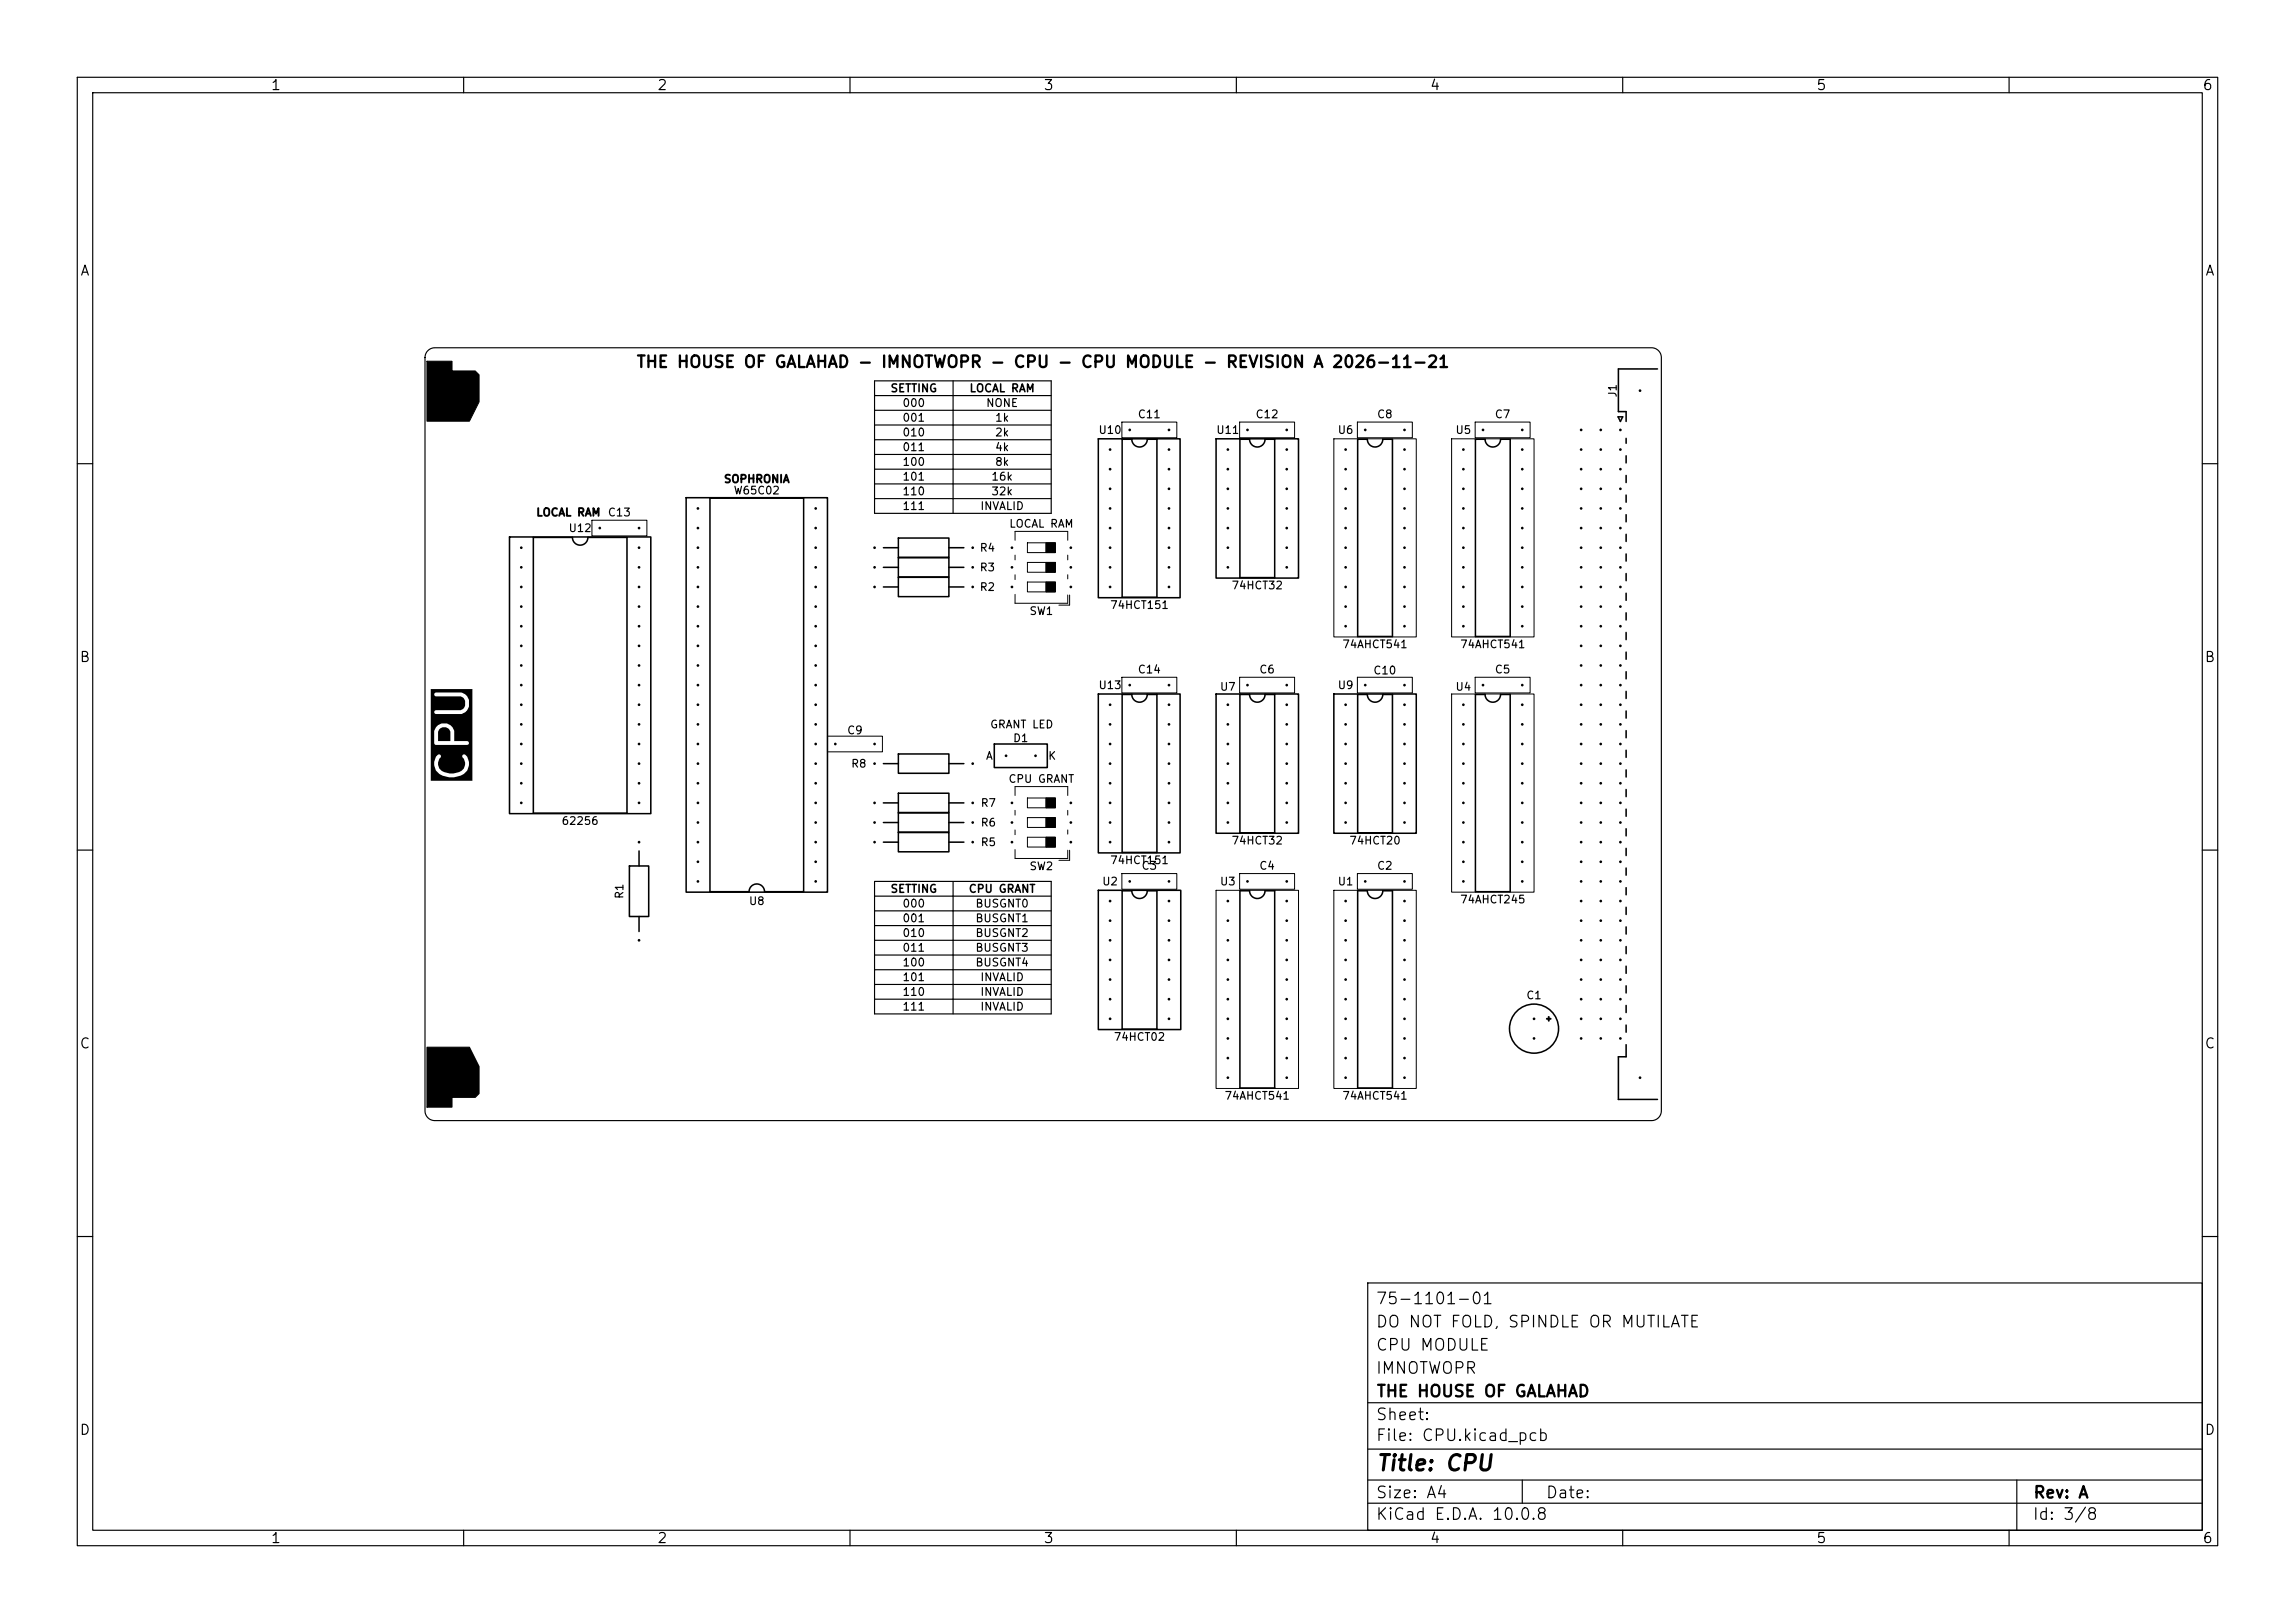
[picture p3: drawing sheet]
<svg xmlns="http://www.w3.org/2000/svg" width="297mm" height="210mm" viewBox="0 0 297 210" stroke-linecap="round" stroke-linejoin="round" font-family="sans-serif">
<defs><g id="words">
<text font-size="2" x="178" y="190.8">Title: CPU</text>
<g font-size="1.5">
<text x="82.3" y="47.9">THE HOUSE OF GALAHAD - IMNOTWOPR - CPU - CPU MODULE - REVISION A 2026-11-21</text>
<text x="178" y="172.1">DO NOT FOLD, SPINDLE OR MUTILATE</text>
<text x="178" y="169.1">75-1101-01</text>
<text x="178" y="178.1">IMNOTWOPR</text>
<text x="178" y="175.1">CPU MODULE</text>
<text x="178" y="184.1">Sheet:</text>
<text x="178" y="181.1">THE HOUSE OF GALAHAD</text>
<text x="178" y="186.8">File: CPU.kicad_pcb</text>
<text x="178" y="197">KiCad E.D.A. 10.0.8</text>
<text x="178" y="194.2">Size: A4</text>
<text x="200" y="194.2">Date:</text>
<text x="263" y="197">Id: 3/8</text>
<text x="263" y="194.2">Rev: A</text>
</g>
<g font-size="1.3">
<text x="35" y="12">1</text>
<text x="85" y="12">2</text>
<text x="135" y="12">3</text>
<text x="185" y="12">4</text>
<text x="235" y="12">5</text>
<text x="285" y="12">6</text>
<text x="10.3" y="36">A</text>
<text x="285.3" y="36">A</text>
<text x="10.2" y="86">B</text>
<text x="285.2" y="86">B</text>
<text x="10.2" y="136">C</text>
<text x="285.2" y="136">C</text>
<text x="10.2" y="186">D</text>
<text x="285.2" y="186">D</text>
<text x="35" y="200">1</text>
<text x="85" y="200">2</text>
<text x="135" y="200">3</text>
<text x="185" y="200">4</text>
<text x="235" y="200">5</text>
<text x="285" y="200">6</text>
</g>
<g font-size="1">
<text x="115.2" y="51">SETTING</text>
<text x="116.7" y="52.9">000</text>
<text x="125.4" y="51">LOCAL RAM</text>
<text x="127.5" y="52.9">NONE</text>
<text x="209.5" y="51.5" transform="rotate(-90 209.5 51.5)">J1</text>
<text x="116.7" y="54.8">001</text>
<text x="116.7" y="56.7">010</text>
<text x="116.7" y="58.6">011</text>
<text x="128.7" y="54.8">1k</text>
<text x="128.7" y="56.7">2k</text>
<text x="128.7" y="58.6">4k</text>
<text x="142.1" y="56.4">U10</text>
<text x="147.2" y="54.4">C11</text>
<text x="157.3" y="56.4">U11</text>
<text x="162.4" y="54.4">C12</text>
<text x="173" y="56.4">U6</text>
<text x="178.1" y="54.4">C8</text>
<text x="188.3" y="56.4">U5</text>
<text x="193.4" y="54.4">C7</text>
<text x="93.6" y="62.7">SOPHRONIA</text>
<text x="94.9" y="64.2">W65C02</text>
<text x="116.7" y="60.5">100</text>
<text x="116.7" y="62.4">101</text>
<text x="116.7" y="64.3">110</text>
<text x="128.2" y="62.4">16k</text>
<text x="128.2" y="64.3">32k</text>
<text x="128.7" y="60.5">8k</text>
<text x="69.3" y="67.1">LOCAL RAM</text>
<text x="73.5" y="69.1">U12</text>
<text x="78.6" y="67.1">C13</text>
<text x="116.7" y="66.2">111</text>
<text x="126.7" y="71.6">R4</text>
<text x="126.8" y="66.2">INVALID</text>
<text x="130.5" y="68.5">LOCAL RAM</text>
<text x="126.7" y="76.7">R2</text>
<text x="126.7" y="74.2">R3</text>
<text x="159.3" y="76.5">74HCT32</text>
<text x="133.1" y="79.8">SW1</text>
<text x="143.6" y="79">74HCT151</text>
<text x="142.1" y="89.4">U13</text>
<text x="147.2" y="87.4">C14</text>
<text x="157.8" y="89.6">U7</text>
<text x="162.9" y="87.4">C6</text>
<text x="173" y="89.4">U9</text>
<text x="173.6" y="84.1">74AHCT541</text>
<text x="177.6" y="87.5">C10</text>
<text x="188.3" y="89.6">U4</text>
<text x="188.9" y="84.1">74AHCT541</text>
<text x="193.4" y="87.4">C5</text>
<text x="109.5" y="95.3">C9</text>
<text x="128.1" y="94.5">GRANT LED</text>
<text x="110.1" y="99.6">R8</text>
<text x="127.5" y="98.6">A</text>
<text x="130.4" y="101.5">CPU GRANT</text>
<text x="131" y="96.3">D1</text>
<text x="135.6" y="98.6">K</text>
<text x="72.6" y="107">62256</text>
<text x="126.8" y="107.2">R6</text>
<text x="126.8" y="104.6">R7</text>
<text x="126.8" y="109.7">R5</text>
<text x="133.1" y="112.8">SW2</text>
<text x="143.6" y="112.1">74HCT151</text>
<text x="147.6" y="112.8">C3</text>
<text x="159.3" y="109.5">74HCT32</text>
<text x="162.9" y="112.8">C4</text>
<text x="174.5" y="109.5">74HCT20</text>
<text x="178.1" y="112.8">C2</text>
<text x="80.9" y="116.4" transform="rotate(-90 80.9 116.4)">R1</text>
<text x="96.8" y="117.3">U8</text>
<text x="115.2" y="115.8">SETTING</text>
<text x="116.7" y="117.7">000</text>
<text x="116.7" y="119.6">001</text>
<text x="125.3" y="115.8">CPU GRANT</text>
<text x="126.2" y="117.7">BUSGNT0</text>
<text x="126.2" y="119.6">BUSGNT1</text>
<text x="142.6" y="114.8">U2</text>
<text x="157.8" y="114.8">U3</text>
<text x="173" y="114.8">U1</text>
<text x="188.9" y="117.1">74AHCT245</text>
<text x="116.7" y="121.5">010</text>
<text x="116.7" y="123.4">011</text>
<text x="116.7" y="125.3">100</text>
<text x="126.2" y="121.5">BUSGNT2</text>
<text x="126.2" y="123.4">BUSGNT3</text>
<text x="126.2" y="125.3">BUSGNT4</text>
<text x="116.7" y="127.2">101</text>
<text x="116.7" y="129.1">110</text>
<text x="116.7" y="131">111</text>
<text x="126.8" y="127.2">INVALID</text>
<text x="126.8" y="129.1">INVALID</text>
<text x="126.8" y="131">INVALID</text>
<text x="197.4" y="129.5">C1</text>
<text x="144.1" y="134.9">74HCT02</text>
<text x="158.4" y="142.5">74AHCT541</text>
<text x="173.6" y="142.5">74AHCT541</text>
</g>
</g></defs>
<g fill="none" stroke="#000" stroke-width=".15">
<path d="M10 10h277v190h-277zM12 12h273v186h-273zM60 10v2M110 10v2M160 10v2M210 10v2M260 10v2M55.4 45.4l.3-.3 .6-.1h157.4a1.27 1.27 0 0 1 1.3 1.3v97.4a1.27 1.27 0 0 1-1.3 1.3h-157.4a1.27 1.27 0 0 1-1.3-1.3v-97.4l.1-.6zM113.2 51.2h22.8M113.2 53.1h22.8M113.2 55h22.8M113.2 56.9h22.8"/>
<path d="M113.2 58.8h22.8M113.2 49.3h22.8v17.1h-22.8zM123.3 49.3v17.1M10 60h2M113.2 60.7h22.8M113.2 62.6h22.8M113.2 64.5h22.8M285 60h2M10 110h2M113.2 114.1h22.8v17.1h-22.8zM113.2 116h22.8M113.2 117.9h22.8"/>
<path d="M113.2 119.8h22.8M123.3 114.1v17.1M285 110h2M113.2 121.7h22.8M113.2 123.6h22.8M113.2 125.5h22.8M113.2 127.4h22.8M113.2 129.3h22.8M10 160h2M177 166h108v32h-108zM285 160h2M60 198v2"/>
<path d="M110 198v2M160 198v2M177 194.5h108M177 191.5h108M177 187.5h108M177 181.5h108M197 191.5v3M210 198v2M260 198v2M261 191.5v6.5"/>
</g>
<g fill="#000">
<path d="M55.3 46.7h3.2v1.3h3l.5 .5v3.5l-1.3 2.5h-5.4zM56.8 94.4a.83 .83 0 0 1 1.5 .3v1.2h-1.6v-1.2zM55.7 89.2h5.4v11.8h-5.4v-2.4h.5v.4l.2 .7 .5 .5 .4 .2 .8 .2h.7l1.2-.4 .5-.5 .2-.7v-.4l-.2-.7-.3-.2a.25 .25 0 0 0-.3 0 .25 .25 0 0 0 0 .3 1.14 1.14 0 0 1-.5 1.9 2.31 2.31 0 0 1-2.6-.5 1.25 1.25 0 0 1 .3-1.5l-.1-.3h-.3l-.3 .3-.2 .7h-.5v-4h.5v1.6l.2 .2h4a.25 .25 0 0 0 .3-.3 .25 .25 0 0 0-.3-.2h-1.6v-1.4l-.5-.6-.5-.3h-.7l-.6 .5-.3 .5h-.5v-4.8h.5v.2l.2 .1h3.2l.3 .2 .3 .4v.6l-.2 .3-.4 .3h-3.2a.25 .25 0 0 0-.2 .2 .25 .25 0 0 0 .2 .3h3.4l.4-.3 .5-.6v-.9l-.3-.5-.7-.5h-3.3l-.2 .2h-.5zM55.3 135.5h5.4l1.3 2.5v3.5l-.5 .5h-3v1.3h-3.2z"/>
<circle cx="58.6" cy="50.6" r=".17"/>
<circle cx="143.7" cy="58.2" r=".17"/>
<circle cx="146.2" cy="55.6" r=".17"/>
<circle cx="151.3" cy="55.6" r=".17"/>
<circle cx="151.3" cy="58.2" r=".17"/>
<circle cx="158.9" cy="58.2" r=".17"/>
<circle cx="161.4" cy="55.6" r=".17"/>
<circle cx="166.5" cy="58.2" r=".17"/>
<circle cx="166.5" cy="55.6" r=".17"/>
<circle cx="174.1" cy="58.2" r=".17"/>
<circle cx="176.7" cy="55.6" r=".17"/>
<circle cx="181.8" cy="55.6" r=".17"/>
<circle cx="181.8" cy="58.2" r=".17"/>
<circle cx="189.4" cy="58.2" r=".17"/>
<circle cx="191.9" cy="55.6" r=".17"/>
<circle cx="197" cy="58.2" r=".17"/>
<circle cx="197" cy="55.6" r=".17"/>
<circle cx="204.6" cy="58.2" r=".17"/>
<circle cx="204.6" cy="55.6" r=".17"/>
<circle cx="207.2" cy="55.6" r=".17"/>
<circle cx="207.2" cy="58.2" r=".17"/>
<circle cx="209.7" cy="55.6" r=".17"/>
<circle cx="209.7" cy="58.2" r=".17"/>
<circle cx="212.2" cy="50.6" r=".17"/>
<circle cx="67.5" cy="73.4" r=".17"/>
<circle cx="67.5" cy="76" r=".17"/>
<circle cx="67.5" cy="70.9" r=".17"/>
<circle cx="67.5" cy="78.5" r=".17"/>
<circle cx="77.6" cy="68.3" r=".17"/>
<circle cx="82.7" cy="73.4" r=".17"/>
<circle cx="82.7" cy="68.3" r=".17"/>
<circle cx="82.7" cy="78.5" r=".17"/>
<circle cx="82.7" cy="76" r=".17"/>
<circle cx="82.7" cy="70.9" r=".17"/>
<circle cx="90.3" cy="68.3" r=".17"/>
<circle cx="90.3" cy="73.4" r=".17"/>
<circle cx="90.3" cy="76" r=".17"/>
<circle cx="90.3" cy="65.8" r=".17"/>
<circle cx="90.3" cy="70.9" r=".17"/>
<circle cx="90.3" cy="78.5" r=".17"/>
<circle cx="105.6" cy="65.8" r=".17"/>
<circle cx="105.6" cy="78.5" r=".17"/>
<circle cx="105.6" cy="68.3" r=".17"/>
<circle cx="105.6" cy="76" r=".17"/>
<circle cx="105.6" cy="73.4" r=".17"/>
<circle cx="105.6" cy="70.9" r=".17"/>
<circle cx="113.2" cy="76" r=".17"/>
<circle cx="113.2" cy="70.9" r=".17"/>
<circle cx="113.2" cy="73.4" r=".17"/>
<circle cx="125.9" cy="73.4" r=".17"/>
<circle cx="125.9" cy="70.9" r=".17"/>
<circle cx="125.9" cy="76" r=".17"/>
<circle cx="131" cy="70.9" r=".17"/>
<circle cx="131" cy="76" r=".17"/>
<circle cx="131" cy="73.4" r=".17"/>
<circle cx="138.6" cy="76" r=".17"/>
<circle cx="138.6" cy="73.4" r=".17"/>
<circle cx="138.6" cy="70.9" r=".17"/>
<circle cx="143.7" cy="63.3" r=".17"/>
<circle cx="143.7" cy="70.9" r=".17"/>
<circle cx="143.7" cy="73.4" r=".17"/>
<circle cx="143.7" cy="76" r=".17"/>
<circle cx="143.7" cy="65.8" r=".17"/>
<circle cx="143.7" cy="60.7" r=".17"/>
<circle cx="143.7" cy="68.3" r=".17"/>
<circle cx="151.3" cy="73.4" r=".17"/>
<circle cx="151.3" cy="60.7" r=".17"/>
<circle cx="151.3" cy="76" r=".17"/>
<circle cx="151.3" cy="68.3" r=".17"/>
<circle cx="151.3" cy="70.9" r=".17"/>
<circle cx="151.3" cy="65.8" r=".17"/>
<circle cx="151.3" cy="63.3" r=".17"/>
<circle cx="158.9" cy="70.9" r=".17"/>
<circle cx="158.9" cy="73.4" r=".17"/>
<circle cx="158.9" cy="63.3" r=".17"/>
<circle cx="158.9" cy="68.3" r=".17"/>
<circle cx="158.9" cy="60.7" r=".17"/>
<circle cx="158.9" cy="65.8" r=".17"/>
<circle cx="166.5" cy="68.3" r=".17"/>
<circle cx="166.5" cy="73.4" r=".17"/>
<circle cx="166.5" cy="60.7" r=".17"/>
<circle cx="166.5" cy="70.9" r=".17"/>
<circle cx="166.5" cy="65.8" r=".17"/>
<circle cx="166.5" cy="63.3" r=".17"/>
<circle cx="174.1" cy="63.3" r=".17"/>
<circle cx="174.1" cy="76" r=".17"/>
<circle cx="174.1" cy="65.8" r=".17"/>
<circle cx="174.1" cy="73.4" r=".17"/>
<circle cx="174.1" cy="60.7" r=".17"/>
<circle cx="174.1" cy="68.3" r=".17"/>
<circle cx="174.1" cy="70.9" r=".17"/>
<circle cx="174.1" cy="78.5" r=".17"/>
<circle cx="181.8" cy="76" r=".17"/>
<circle cx="181.8" cy="73.4" r=".17"/>
<circle cx="181.8" cy="68.3" r=".17"/>
<circle cx="181.8" cy="60.7" r=".17"/>
<circle cx="181.8" cy="65.8" r=".17"/>
<circle cx="181.8" cy="70.9" r=".17"/>
<circle cx="181.8" cy="63.3" r=".17"/>
<circle cx="181.8" cy="78.5" r=".17"/>
<circle cx="189.4" cy="76" r=".17"/>
<circle cx="189.4" cy="60.7" r=".17"/>
<circle cx="189.4" cy="63.3" r=".17"/>
<circle cx="189.4" cy="68.3" r=".17"/>
<circle cx="189.4" cy="70.9" r=".17"/>
<circle cx="189.4" cy="73.4" r=".17"/>
<circle cx="189.4" cy="78.5" r=".17"/>
<circle cx="189.4" cy="65.8" r=".17"/>
<circle cx="197" cy="70.9" r=".17"/>
<circle cx="197" cy="76" r=".17"/>
<circle cx="197" cy="65.8" r=".17"/>
<circle cx="197" cy="60.7" r=".17"/>
<circle cx="197" cy="78.5" r=".17"/>
<circle cx="197" cy="73.4" r=".17"/>
<circle cx="197" cy="68.3" r=".17"/>
<circle cx="197" cy="63.3" r=".17"/>
<circle cx="204.6" cy="63.3" r=".17"/>
<circle cx="204.6" cy="78.5" r=".17"/>
<circle cx="204.6" cy="68.3" r=".17"/>
<circle cx="204.6" cy="60.7" r=".17"/>
<circle cx="204.6" cy="65.8" r=".17"/>
<circle cx="204.6" cy="73.4" r=".17"/>
<circle cx="204.6" cy="76" r=".17"/>
<circle cx="204.6" cy="70.9" r=".17"/>
<circle cx="207.2" cy="76" r=".17"/>
<circle cx="207.2" cy="63.3" r=".17"/>
<circle cx="207.2" cy="60.7" r=".17"/>
<circle cx="207.2" cy="65.8" r=".17"/>
<circle cx="207.2" cy="70.9" r=".17"/>
<circle cx="207.2" cy="78.5" r=".17"/>
<circle cx="207.2" cy="68.3" r=".17"/>
<circle cx="207.2" cy="73.4" r=".17"/>
<circle cx="209.7" cy="63.3" r=".17"/>
<circle cx="209.7" cy="78.5" r=".17"/>
<circle cx="209.7" cy="60.7" r=".17"/>
<circle cx="209.7" cy="76" r=".17"/>
<circle cx="209.7" cy="65.8" r=".17"/>
<circle cx="209.7" cy="73.4" r=".17"/>
<circle cx="209.7" cy="68.3" r=".17"/>
<circle cx="209.7" cy="70.9" r=".17"/>
<circle cx="67.5" cy="88.7" r=".17"/>
<circle cx="67.5" cy="91.2" r=".17"/>
<circle cx="67.5" cy="81" r=".17"/>
<circle cx="67.5" cy="83.6" r=".17"/>
<circle cx="67.5" cy="98.8" r=".17"/>
<circle cx="67.5" cy="86.1" r=".17"/>
<circle cx="67.5" cy="93.7" r=".17"/>
<circle cx="67.5" cy="96.3" r=".17"/>
<circle cx="82.7" cy="96.3" r=".17"/>
<circle cx="82.7" cy="93.7" r=".17"/>
<circle cx="82.7" cy="81" r=".17"/>
<circle cx="82.7" cy="98.8" r=".17"/>
<circle cx="82.7" cy="83.6" r=".17"/>
<circle cx="82.7" cy="91.2" r=".17"/>
<circle cx="82.7" cy="88.7" r=".17"/>
<circle cx="82.7" cy="86.1" r=".17"/>
<circle cx="90.3" cy="83.6" r=".17"/>
<circle cx="90.3" cy="93.7" r=".17"/>
<circle cx="90.3" cy="88.7" r=".17"/>
<circle cx="90.3" cy="91.2" r=".17"/>
<circle cx="90.3" cy="98.8" r=".17"/>
<circle cx="90.3" cy="81" r=".17"/>
<circle cx="90.3" cy="86.1" r=".17"/>
<circle cx="90.3" cy="96.3" r=".17"/>
<circle cx="105.6" cy="81" r=".17"/>
<circle cx="105.6" cy="98.8" r=".17"/>
<circle cx="105.6" cy="86.1" r=".17"/>
<circle cx="105.6" cy="83.6" r=".17"/>
<circle cx="105.6" cy="91.2" r=".17"/>
<circle cx="105.6" cy="93.7" r=".17"/>
<circle cx="105.6" cy="88.7" r=".17"/>
<circle cx="105.6" cy="96.3" r=".17"/>
<circle cx="108.1" cy="96.3" r=".17"/>
<circle cx="113.2" cy="96.3" r=".17"/>
<circle cx="113.2" cy="98.8" r=".17"/>
<circle cx="125.9" cy="98.8" r=".17"/>
<circle cx="130.2" cy="97.8" r=".17"/>
<circle cx="134" cy="97.8" r=".17"/>
<circle cx="143.7" cy="98.8" r=".17"/>
<circle cx="143.7" cy="91.2" r=".17"/>
<circle cx="143.7" cy="93.7" r=".17"/>
<circle cx="143.7" cy="96.3" r=".17"/>
<circle cx="146.2" cy="88.7" r=".17"/>
<circle cx="151.3" cy="91.2" r=".17"/>
<circle cx="151.3" cy="98.8" r=".17"/>
<circle cx="151.3" cy="88.7" r=".17"/>
<circle cx="151.3" cy="96.3" r=".17"/>
<circle cx="151.3" cy="93.7" r=".17"/>
<circle cx="158.9" cy="96.3" r=".17"/>
<circle cx="158.9" cy="91.2" r=".17"/>
<circle cx="158.9" cy="98.8" r=".17"/>
<circle cx="158.9" cy="93.7" r=".17"/>
<circle cx="161.4" cy="88.7" r=".17"/>
<circle cx="166.5" cy="93.7" r=".17"/>
<circle cx="166.5" cy="96.3" r=".17"/>
<circle cx="166.5" cy="88.7" r=".17"/>
<circle cx="166.5" cy="91.2" r=".17"/>
<circle cx="166.5" cy="98.8" r=".17"/>
<circle cx="174.1" cy="98.8" r=".17"/>
<circle cx="174.1" cy="93.7" r=".17"/>
<circle cx="174.1" cy="81" r=".17"/>
<circle cx="174.1" cy="96.3" r=".17"/>
<circle cx="174.1" cy="91.2" r=".17"/>
<circle cx="176.7" cy="88.7" r=".17"/>
<circle cx="181.8" cy="88.7" r=".17"/>
<circle cx="181.8" cy="98.8" r=".17"/>
<circle cx="181.8" cy="91.2" r=".17"/>
<circle cx="181.8" cy="93.7" r=".17"/>
<circle cx="181.8" cy="81" r=".17"/>
<circle cx="181.8" cy="96.3" r=".17"/>
<circle cx="189.4" cy="98.8" r=".17"/>
<circle cx="189.4" cy="81" r=".17"/>
<circle cx="189.4" cy="93.7" r=".17"/>
<circle cx="189.4" cy="91.2" r=".17"/>
<circle cx="189.4" cy="96.3" r=".17"/>
<circle cx="191.9" cy="88.7" r=".17"/>
<circle cx="197" cy="81" r=".17"/>
<circle cx="197" cy="96.3" r=".17"/>
<circle cx="197" cy="93.7" r=".17"/>
<circle cx="197" cy="91.2" r=".17"/>
<circle cx="197" cy="88.7" r=".17"/>
<circle cx="197" cy="98.8" r=".17"/>
<circle cx="204.6" cy="81" r=".17"/>
<circle cx="204.6" cy="86.1" r=".17"/>
<circle cx="204.6" cy="88.7" r=".17"/>
<circle cx="204.6" cy="91.2" r=".17"/>
<circle cx="204.6" cy="93.7" r=".17"/>
<circle cx="204.6" cy="96.3" r=".17"/>
<circle cx="204.6" cy="98.8" r=".17"/>
<circle cx="204.6" cy="83.6" r=".17"/>
<circle cx="207.2" cy="81" r=".17"/>
<circle cx="207.2" cy="86.1" r=".17"/>
<circle cx="207.2" cy="88.7" r=".17"/>
<circle cx="207.2" cy="98.8" r=".17"/>
<circle cx="207.2" cy="83.6" r=".17"/>
<circle cx="207.2" cy="91.2" r=".17"/>
<circle cx="207.2" cy="93.7" r=".17"/>
<circle cx="207.2" cy="96.3" r=".17"/>
<circle cx="209.7" cy="81" r=".17"/>
<circle cx="209.7" cy="88.7" r=".17"/>
<circle cx="209.7" cy="98.8" r=".17"/>
<circle cx="209.7" cy="83.6" r=".17"/>
<circle cx="209.7" cy="86.1" r=".17"/>
<circle cx="209.7" cy="91.2" r=".17"/>
<circle cx="209.7" cy="93.7" r=".17"/>
<circle cx="209.7" cy="96.3" r=".17"/>
<circle cx="67.5" cy="101.4" r=".17"/>
<circle cx="67.5" cy="103.9" r=".17"/>
<circle cx="82.7" cy="103.9" r=".17"/>
<circle cx="82.7" cy="109" r=".17"/>
<circle cx="82.7" cy="101.4" r=".17"/>
<circle cx="90.3" cy="103.9" r=".17"/>
<circle cx="90.3" cy="114.1" r=".17"/>
<circle cx="90.3" cy="106.4" r=".17"/>
<circle cx="90.3" cy="111.5" r=".17"/>
<circle cx="90.3" cy="101.4" r=".17"/>
<circle cx="90.3" cy="109" r=".17"/>
<circle cx="105.6" cy="109" r=".17"/>
<circle cx="105.6" cy="111.5" r=".17"/>
<circle cx="105.6" cy="103.9" r=".17"/>
<circle cx="105.6" cy="106.4" r=".17"/>
<circle cx="105.6" cy="101.4" r=".17"/>
<circle cx="105.6" cy="114.1" r=".17"/>
<circle cx="113.2" cy="103.9" r=".17"/>
<circle cx="113.2" cy="106.4" r=".17"/>
<circle cx="113.2" cy="109" r=".17"/>
<circle cx="125.9" cy="109" r=".17"/>
<circle cx="125.9" cy="106.4" r=".17"/>
<circle cx="125.9" cy="103.9" r=".17"/>
<circle cx="131" cy="106.4" r=".17"/>
<circle cx="131" cy="109" r=".17"/>
<circle cx="131" cy="103.9" r=".17"/>
<circle cx="138.6" cy="109" r=".17"/>
<circle cx="138.6" cy="106.4" r=".17"/>
<circle cx="138.6" cy="103.9" r=".17"/>
<circle cx="143.7" cy="101.4" r=".17"/>
<circle cx="143.7" cy="106.4" r=".17"/>
<circle cx="143.7" cy="109" r=".17"/>
<circle cx="143.7" cy="119.1" r=".17"/>
<circle cx="143.7" cy="116.6" r=".17"/>
<circle cx="143.7" cy="103.9" r=".17"/>
<circle cx="146.2" cy="114.1" r=".17"/>
<circle cx="151.3" cy="103.9" r=".17"/>
<circle cx="151.3" cy="101.4" r=".17"/>
<circle cx="151.3" cy="106.4" r=".17"/>
<circle cx="151.3" cy="114.1" r=".17"/>
<circle cx="151.3" cy="109" r=".17"/>
<circle cx="151.3" cy="119.1" r=".17"/>
<circle cx="151.3" cy="116.6" r=".17"/>
<circle cx="158.9" cy="103.9" r=".17"/>
<circle cx="158.9" cy="116.6" r=".17"/>
<circle cx="158.9" cy="106.4" r=".17"/>
<circle cx="158.9" cy="101.4" r=".17"/>
<circle cx="158.9" cy="119.1" r=".17"/>
<circle cx="161.4" cy="114.1" r=".17"/>
<circle cx="166.5" cy="106.4" r=".17"/>
<circle cx="166.5" cy="103.9" r=".17"/>
<circle cx="166.5" cy="101.4" r=".17"/>
<circle cx="166.5" cy="116.6" r=".17"/>
<circle cx="166.5" cy="114.1" r=".17"/>
<circle cx="166.5" cy="119.1" r=".17"/>
<circle cx="174.1" cy="101.4" r=".17"/>
<circle cx="174.1" cy="106.4" r=".17"/>
<circle cx="174.1" cy="119.1" r=".17"/>
<circle cx="174.1" cy="103.9" r=".17"/>
<circle cx="174.1" cy="116.6" r=".17"/>
<circle cx="176.7" cy="114.1" r=".17"/>
<circle cx="181.8" cy="119.1" r=".17"/>
<circle cx="181.8" cy="101.4" r=".17"/>
<circle cx="181.8" cy="103.9" r=".17"/>
<circle cx="181.8" cy="106.4" r=".17"/>
<circle cx="181.8" cy="116.6" r=".17"/>
<circle cx="181.8" cy="114.1" r=".17"/>
<circle cx="189.4" cy="111.5" r=".17"/>
<circle cx="189.4" cy="114.1" r=".17"/>
<circle cx="189.4" cy="106.4" r=".17"/>
<circle cx="189.4" cy="109" r=".17"/>
<circle cx="189.4" cy="101.4" r=".17"/>
<circle cx="189.4" cy="103.9" r=".17"/>
<circle cx="197" cy="109" r=".17"/>
<circle cx="197" cy="106.4" r=".17"/>
<circle cx="197" cy="103.9" r=".17"/>
<circle cx="197" cy="114.1" r=".17"/>
<circle cx="197" cy="111.5" r=".17"/>
<circle cx="197" cy="101.4" r=".17"/>
<circle cx="204.6" cy="106.4" r=".17"/>
<circle cx="204.6" cy="109" r=".17"/>
<circle cx="204.6" cy="101.4" r=".17"/>
<circle cx="204.6" cy="103.9" r=".17"/>
<circle cx="204.6" cy="111.5" r=".17"/>
<circle cx="204.6" cy="116.6" r=".17"/>
<circle cx="204.6" cy="114.1" r=".17"/>
<circle cx="204.6" cy="119.1" r=".17"/>
<circle cx="207.2" cy="109" r=".17"/>
<circle cx="207.2" cy="111.5" r=".17"/>
<circle cx="207.2" cy="119.1" r=".17"/>
<circle cx="207.2" cy="103.9" r=".17"/>
<circle cx="207.2" cy="114.1" r=".17"/>
<circle cx="207.2" cy="106.4" r=".17"/>
<circle cx="207.2" cy="116.6" r=".17"/>
<circle cx="207.2" cy="101.4" r=".17"/>
<circle cx="209.7" cy="109" r=".17"/>
<circle cx="209.7" cy="111.5" r=".17"/>
<circle cx="209.7" cy="116.6" r=".17"/>
<circle cx="209.7" cy="119.1" r=".17"/>
<circle cx="209.7" cy="101.4" r=".17"/>
<circle cx="209.7" cy="106.4" r=".17"/>
<circle cx="209.7" cy="114.1" r=".17"/>
<circle cx="209.7" cy="103.9" r=".17"/>
<circle cx="58.6" cy="139.5" r=".17"/>
<circle cx="82.7" cy="121.7" r=".17"/>
<circle cx="143.7" cy="129.3" r=".17"/>
<circle cx="143.7" cy="131.8" r=".17"/>
<circle cx="143.7" cy="126.8" r=".17"/>
<circle cx="143.7" cy="121.7" r=".17"/>
<circle cx="143.7" cy="124.2" r=".17"/>
<circle cx="151.3" cy="131.8" r=".17"/>
<circle cx="151.3" cy="129.3" r=".17"/>
<circle cx="151.3" cy="126.8" r=".17"/>
<circle cx="151.3" cy="124.2" r=".17"/>
<circle cx="151.3" cy="121.7" r=".17"/>
<circle cx="158.9" cy="131.8" r=".17"/>
<circle cx="158.9" cy="136.9" r=".17"/>
<circle cx="158.9" cy="129.3" r=".17"/>
<circle cx="158.9" cy="134.4" r=".17"/>
<circle cx="158.9" cy="139.5" r=".17"/>
<circle cx="158.9" cy="126.8" r=".17"/>
<circle cx="158.9" cy="121.7" r=".17"/>
<circle cx="158.9" cy="124.2" r=".17"/>
<circle cx="166.5" cy="139.5" r=".17"/>
<circle cx="166.5" cy="134.4" r=".17"/>
<circle cx="166.5" cy="129.3" r=".17"/>
<circle cx="166.5" cy="131.8" r=".17"/>
<circle cx="166.5" cy="136.9" r=".17"/>
<circle cx="166.5" cy="126.8" r=".17"/>
<circle cx="166.5" cy="124.2" r=".17"/>
<circle cx="166.5" cy="121.7" r=".17"/>
<circle cx="174.1" cy="134.4" r=".17"/>
<circle cx="174.1" cy="129.3" r=".17"/>
<circle cx="174.1" cy="136.9" r=".17"/>
<circle cx="174.1" cy="139.5" r=".17"/>
<circle cx="174.1" cy="131.8" r=".17"/>
<circle cx="174.1" cy="126.8" r=".17"/>
<circle cx="174.1" cy="121.7" r=".17"/>
<circle cx="174.1" cy="124.2" r=".17"/>
<circle cx="181.8" cy="136.9" r=".17"/>
<circle cx="181.8" cy="129.3" r=".17"/>
<circle cx="181.8" cy="131.8" r=".17"/>
<circle cx="181.8" cy="134.4" r=".17"/>
<circle cx="181.8" cy="139.5" r=".17"/>
<circle cx="181.8" cy="126.8" r=".17"/>
<circle cx="181.8" cy="121.7" r=".17"/>
<circle cx="181.8" cy="124.2" r=".17"/>
<circle cx="198.5" cy="134.4" r=".17"/>
<circle cx="198.5" cy="131.8" r=".17"/>
<circle cx="204.6" cy="134.4" r=".17"/>
<circle cx="204.6" cy="131.8" r=".17"/>
<circle cx="204.6" cy="129.3" r=".17"/>
<circle cx="204.6" cy="126.8" r=".17"/>
<circle cx="204.6" cy="121.7" r=".17"/>
<circle cx="204.6" cy="124.2" r=".17"/>
<circle cx="207.2" cy="131.8" r=".17"/>
<circle cx="207.2" cy="134.4" r=".17"/>
<circle cx="207.2" cy="129.3" r=".17"/>
<circle cx="207.2" cy="126.8" r=".17"/>
<circle cx="207.2" cy="124.2" r=".17"/>
<circle cx="207.2" cy="121.7" r=".17"/>
<circle cx="209.7" cy="129.3" r=".17"/>
<circle cx="209.7" cy="131.8" r=".17"/>
<circle cx="209.7" cy="134.4" r=".17"/>
<circle cx="209.7" cy="126.8" r=".17"/>
<circle cx="209.7" cy="121.7" r=".17"/>
<circle cx="209.7" cy="124.2" r=".17"/>
<circle cx="212.2" cy="139.5" r=".17"/>
</g>
<g fill="none" stroke="#000" stroke-width=".2">
<path d="M142.1 56.8h10.6v20.5h-10.6zM145.2 56.8h1.3a1 1 0 0 0 1 1 1 1 0 0 0 1-1h1.2v20.5h-4.5zM157.4 56.8h10.6v18h-10.6zM160.5 56.8h1.2a1 1 0 0 0 1 1 1 1 0 0 0 1-1h1.3v17.9h-4.5zM175.7 56.8h1.3a1 1 0 0 0 1 1 1 1 0 0 0 1-1h1.2v25.6h-4.5zM190.9 56.8h1.3a1 1 0 0 0 1 1 1 1 0 0 0 1-1h1.2v25.6h-4.5zM209.4 53.9h.6l-.3 .6zM210.4 56.7v.7M210.4 59v.9M214.5 47.7h-5.1v5.6h1v1.2M65.9 69.5h18.3v35.8h-18.3zM69 69.5h5.1a1 1 0 0 0 1 1 1 1 0 0 0 1-1h5v35.7h-12.1z"/>
<path d="M88.8 64.4h18.3v51h-18.3zM91.9 64.5h12.1v50.9h-5.1a1 1 0 0 0-1-1 1 1 0 0 0-1 1h-5zM114.3 76h2M114.3 73.4h2M114.3 70.9h2M116.3 74.7h6.5v2.5h-6.5zM116.3 72.2h6.5v2.5h-6.5zM116.3 69.6h6.5v2.5h-6.5zM122.8 76h1.9M122.8 73.4h1.9M122.8 70.9h1.9M210.4 61.5v.9"/>
<path d="M210.4 64.1v.9M210.4 66.6v.9M210.4 69.1v1M210.4 71.7v.9M210.4 74.2v.9M210.4 76.8v.9M210.4 79.3v.9M114.3 98.8h2M116.3 97.6h6.5v2.5h-6.5zM122.8 98.8h1.9M128.7 96.3h6.8v3h-6.8zM142.1 89.8h10.6v20.6h-10.6z"/>
<path d="M145.2 89.9h1.3a1 1 0 0 0 1 1 1 1 0 0 0 1-1h1.2v20.4h-4.5zM157.4 89.8h10.6v18h-10.6zM160.5 89.9h1.2a1 1 0 0 0 1 1 1 1 0 0 0 1-1h1.3v17.9h-4.5zM172.6 89.8h10.7v18h-10.7zM175.7 89.9h1.3a1 1 0 0 0 1 1 1 1 0 0 0 1-1h1.2v17.9h-4.5zM190.9 89.9h1.3a1 1 0 0 0 1 1 1 1 0 0 0 1-1h1.2v25.5h-4.5zM210.4 81.8v1M210.4 84.4v.9M210.4 86.9v.9M210.4 89.5v.9M210.4 92v.9M210.4 94.5v1"/>
<path d="M210.4 97.1v.9M210.4 99.6v.9M81.4 112.1h2.6v6.5h-2.6zM82.7 110.1v2M82.7 118.6v1.9M114.3 106.4h2M114.3 109h2M114.3 103.9h2M116.3 105.2h6.5v2.5h-6.5zM116.3 107.7h6.5v2.5h-6.5zM116.3 102.6h6.5v2.5h-6.5zM122.8 106.4h1.9"/>
<path d="M122.8 109h1.9M122.8 103.9h1.9M142.1 115.2h10.7v18h-10.7zM145.2 115.3h1.3a1 1 0 0 0 1 1 1 1 0 0 0 1-1h1.2v17.9h-4.5zM160.5 115.3h1.2a1 1 0 0 0 1 1 1 1 0 0 0 1-1h1.3v25.5h-4.5zM175.7 115.3h1.3a1 1 0 0 0 1 1 1 1 0 0 0 1-1h1.2v25.5h-4.5zM210.4 102.2v.9M210.4 104.7v.9M210.4 107.2v1M210.4 109.8v.9M210.4 112.3v.9M210.4 114.9v.9"/>
<path d="M210.4 117.4v.9M210.4 119.9v1M210.4 135.2v1.5h-1v5.6h5.1M210.4 122.5v.9M210.4 125v.9M210.4 127.6v.9M210.4 130.1v.9M210.4 132.6v1"/>
<circle cx="198.5" cy="133.1" r="3.2"/>
</g>
<path d="M200.2 131.8h.5M200.4 131.6v.5" fill="none" stroke="#000" stroke-width=".25"/>
<g fill="none" stroke="#000" stroke-width=".13">
<path d="M55.3 46.7h3.2v1.3h3l.5 .5v3.5l-1.3 2.5h-5.4zM145.2 54.6h7.1v2h-7.1zM160.4 54.6h7.1v2h-7.1zM172.6 56.8h10.7v25.6h-10.7zM175.7 54.6h7.1v2h-7.1zM187.9 56.8h10.6v25.6h-10.6zM190.9 54.6h7.1v2h-7.1zM76.6 67.3h7.1v2h-7.1zM131.4 69.9v-1.1h6.8v1.1M131.4 76.9v1.2h6.8v-1.1M131.4 71.8v.7M131.4 74.4v.6"/>
<path d="M133 75.3h3.6v1.3h-3.6zM133 72.8h3.6v1.2h-3.6zM133 70.2h3.6v1.3h-3.6zM135.4 70.2v1.3M135.4 72.8v1.2M135.4 75.3v1.3M138.2 71.8v.7M138.2 74.4v.5M138.4 77v1.3h-1.4M107.1 95.3h7.1v2h-7.1zM145.2 87.6h7.1v2.1h-7.1zM160.4 87.6h7.1v2.1h-7.1z"/>
<path d="M175.7 87.6h7.1v2.1h-7.1zM187.9 89.8h10.6v25.6h-10.6zM190.9 87.6h7.1v2.1h-7.1zM131.4 102.9v-1.1h6.8v1.1M131.4 109.9v1.2h6.8v-1.1M131.4 104.9v.6M131.4 107.4v.6M133 108.3h3.6v1.3h-3.6zM133 105.8h3.6v1.3h-3.6zM133 103.3h3.6v1.2h-3.6zM135.4 103.3v1.2M135.4 105.8v1.3"/>
<path d="M135.4 108.3v1.3M138.2 104.9v.6M138.2 107.4v.5M138.4 110v1.3h-1.4M145.2 113h7.1v2.1h-7.1zM157.4 115.2h10.6v25.6h-10.6zM160.4 113h7.1v2.1h-7.1zM172.6 115.2h10.7v25.6h-10.7zM175.7 113h7.1v2.1h-7.1zM55.3 135.5h5.4l1.3 2.5v3.5l-.5 .5h-3v1.3h-3.2z"/>
</g>
<path d="M135.4 75.3h1.2v1.3h-1.2zM135.4 72.8h1.2v1.2h-1.2zM135.4 70.2h1.2v1.3h-1.2zM135.4 108.3h1.2v1.3h-1.2zM135.4 105.8h1.2v1.3h-1.2zM135.4 103.3h1.2v1.2h-1.2z" fill="#000" stroke="#000" stroke-width=".13"/>
<use href="#words"/>
</svg>
